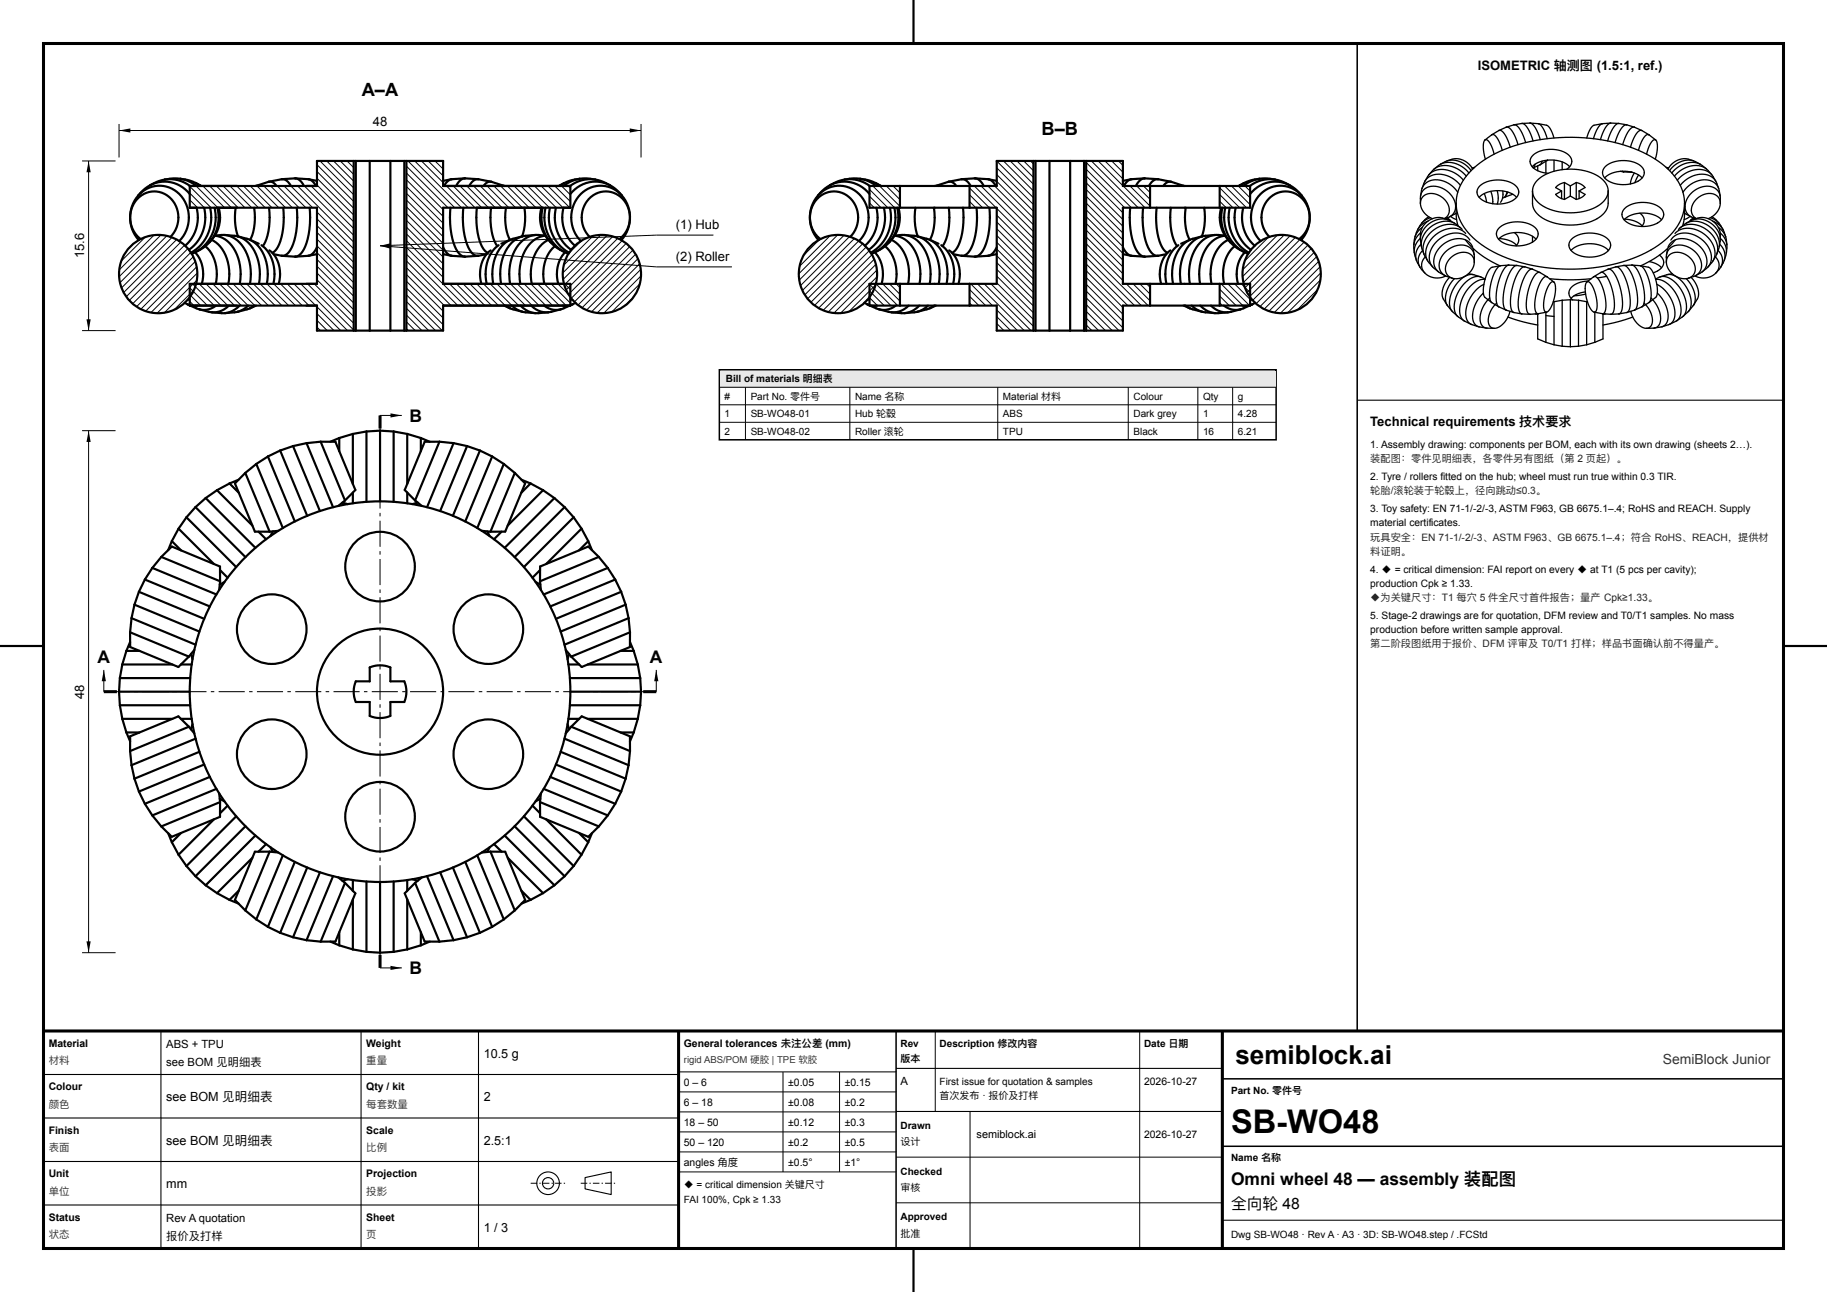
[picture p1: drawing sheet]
<svg xmlns="http://www.w3.org/2000/svg" width="420mm" height="297mm" viewBox="0 0 420 297" stroke-linecap="round" stroke-linejoin="round" font-family="sans-serif">
<defs><g id="words">
<text font-size="7.5" x="283" y="260.5">SB-WO48</text>
<text font-size="6" x="284" y="244.5">semiblock.ai</text>
<g font-size="4.2">
<text x="83.2" y="22">A–A</text>
<text x="239.4" y="31">B–B</text>
</g>
<g font-size="4">
<text x="94.1" y="97">B</text>
<text x="22.4" y="152.3">A</text>
<text x="149.4" y="152.3">A</text>
<text x="94.1" y="224">B</text>
<text x="283" y="272.5">Omni wheel 48 — assembly 装配图</text>
</g>
<text font-size="3.6" x="283" y="278">全向轮 48</text>
<text font-size="3.2" fill="#333" x="382.3" y="244.5">SemiBlock Junior</text>
<g font-size="3">
<text x="339.7" y="16">ISOMETRIC 轴测图 (1.5:1, ref.)</text>
<text x="85.7" y="29">48</text>
<text x="155.4" y="52.6">(1) Hub</text>
<text x="19.4" y="59.4" transform="rotate(-90 19.4 59.4)">15.6</text>
<text x="155.4" y="59.9">(2) Roller</text>
<text x="315" y="98">Technical requirements 技术要求</text>
<text x="19.4" y="160.7" transform="rotate(-90 19.4 160.7)">48</text>
</g>
<g font-size="2.9">
<text x="111.2" y="243.2">10.5 g</text>
<text x="38.2" y="253.2">see BOM 见明细表</text>
<text x="111.2" y="253.2">2</text>
<text x="38.2" y="263.2">see BOM 见明细表</text>
<text x="111.2" y="263.2">2.5:1</text>
<text x="38.2" y="273.2">mm</text>
<text x="111.2" y="283.2">1 / 3</text>
</g>
<g font-size="2.6">
<text x="38.2" y="241">ABS + TPU</text>
<text x="38.2" y="245">see BOM 见明细表</text>
<text x="207" y="249.4">A</text>
<text x="38.2" y="281">Rev A quotation</text>
<text x="38.2" y="285">报价及打样</text>
</g>
<text font-size="2.5" x="224.5" y="261.7">semiblock.ai</text>
<g font-size="2.4">
<text x="11.2" y="240.6">Material</text>
<text x="84.2" y="240.6">Weight</text>
<text x="157.2" y="240.6">General tolerances 未注公差 (mm)</text>
<text x="11.2" y="250.6">Colour</text>
<text x="84.2" y="250.6">Qty / kit</text>
<text x="157.2" y="249.7">0 – 6</text>
<text x="181.2" y="249.7">±0.05</text>
<text x="194.2" y="249.7">±0.15</text>
<text x="263" y="249.4">2026-10-27</text>
<text x="157.2" y="254.3">6 – 18</text>
<text x="181.2" y="254.3">±0.08</text>
<text x="194.2" y="254.3">±0.2</text>
<text x="11.2" y="260.6">Finish</text>
<text x="84.2" y="260.6">Scale</text>
<text x="157.2" y="258.9">18 – 50</text>
<text x="157.2" y="263.5">50 – 120</text>
<text x="181.2" y="258.9">±0.12</text>
<text x="181.2" y="263.5">±0.2</text>
<text x="194.2" y="258.9">±0.3</text>
<text x="194.2" y="263.5">±0.5</text>
<text x="263" y="261.7">2026-10-27</text>
<text x="157.2" y="268.1">angles 角度</text>
<text x="181.2" y="268.1">±0.5°</text>
<text x="194.2" y="268.1">±1°</text>
<text x="11.2" y="270.6">Unit</text>
<text x="84.2" y="270.6">Projection</text>
<text x="11.2" y="280.6">Status</text>
<text x="84.2" y="280.6">Sheet</text>
</g>
<g font-size="2.4" fill="#333">
<text x="11.2" y="244.6">材料</text>
<text x="84.2" y="244.6">重量</text>
<text x="11.2" y="254.6">颜色</text>
<text x="84.2" y="254.6">每套数量</text>
<text x="11.2" y="264.6">表面</text>
<text x="84.2" y="264.6">比例</text>
<text x="11.2" y="274.6">单位</text>
<text x="84.2" y="274.6">投影</text>
<text x="11.2" y="284.6">状态</text>
<text x="84.2" y="284.6">页</text>
</g>
<g font-size="2.3">
<text x="166.9" y="87.9">Bill of materials 明细表</text>
<text x="166.6" y="91.9">#</text>
<text x="166.6" y="95.9">1</text>
<text x="172.6" y="91.9">Part No. 零件号</text>
<text x="172.6" y="95.9">SB-WO48-01</text>
<text x="196.6" y="91.9">Name 名称</text>
<text x="196.6" y="95.9">Hub 轮毂</text>
<text x="230.6" y="91.9">Material 材料</text>
<text x="230.6" y="95.9">ABS</text>
<text x="260.6" y="91.9">Colour</text>
<text x="260.6" y="95.9">Dark grey</text>
<text x="276.6" y="91.9">Qty</text>
<text x="276.6" y="95.9">1</text>
<text x="284.6" y="91.9">g</text>
<text x="284.6" y="95.9">4.28</text>
<text x="166.6" y="100">2</text>
<text x="172.6" y="100">SB-WO48-02</text>
<text x="196.6" y="100">Roller 滚轮</text>
<text x="230.6" y="100">TPU</text>
<text x="260.6" y="100">Black</text>
<text x="276.6" y="100">16</text>
<text x="284.6" y="100">6.21</text>
<text x="315" y="103">1. Assembly drawing: components per BOM, each with its own drawing (sheets 2…).</text>
<text x="315" y="110.4">2. Tyre / rollers fitted on the hub; wheel must run true within 0.3 TIR.</text>
<text x="315" y="117.8">3. Toy safety: EN 71-1/-2/-3, ASTM F963, GB 6675.1–.4; RoHS and REACH. Supply</text>
<text x="315" y="121">material certificates.</text>
<text x="315" y="131.6">4. ◆ = critical dimension: FAI report on every ◆ at T1 (5 pcs per cavity);</text>
<text x="315" y="134.9">production Cpk ≥ 1.33.</text>
<text x="315" y="142.3">5. Stage-2 drawings are for quotation, DFM review and T0/T1 samples. No mass</text>
<text x="315" y="145.5">production before written sample approval.</text>
<text x="207" y="240.6">Rev</text>
<text x="207" y="244.2">版本</text>
<text x="216" y="240.6">Description 修改内容</text>
<text x="263" y="240.6">Date 日期</text>
<text x="216" y="249.4">First issue for quotation &amp; samples</text>
<text x="283" y="251.5">Part No. 零件号</text>
<text x="216" y="252.6">首次发布 · 报价及打样</text>
<text x="207" y="259.5">Drawn</text>
<text x="207" y="263.3">设计</text>
<text x="283" y="267">Name 名称</text>
<text x="157.2" y="273">◆ = critical dimension 关键尺寸</text>
<text x="207" y="270">Checked</text>
<text x="207" y="273.8">审核</text>
<text x="157.2" y="276.6">FAI 100%, Cpk ≥ 1.33</text>
<text x="207" y="280.5">Approved</text>
<text x="207" y="284.3">批准</text>
<text x="283" y="284.6">Dwg SB-WO48 · Rev A · A3 · 3D: SB-WO48.step / .FCStd</text>
</g>
<g font-size="2.3" fill="#222">
<text x="315" y="106.2">装配图：零件见明细表，各零件另有图纸（第 2 页起）。</text>
<text x="315" y="113.6">轮胎/滚轮装于轮毂上，径向跳动≤0.3。</text>
<text x="315" y="124.3">玩具安全：EN 71-1/-2/-3、ASTM F963、GB 6675.1–.4；符合 RoHS、REACH，提供材</text>
<text x="315" y="127.5">料证明。</text>
<text x="315" y="138.1">◆为关键尺寸：T1 每穴 5 件全尺寸首件报告；量产 Cpk≥1.33。</text>
<text x="315" y="148.8">第二阶段图纸用于报价、DFM 评审及 T0/T1 打样；样品书面确认前不得量产。</text>
</g>
<text font-size="2.2" fill="#333" x="157.2" y="244.4">rigid ABS/POM 硬胶 | TPE 软胶</text>
</g></defs>
<path d="M10 10h400v277h-400zM87.4 95.5v3M23.9 159h3M147.9 159h3M87.4 219.5v3M10 237h400M156 237v50M281 237v50" fill="none" stroke="#000" stroke-width=".7" stroke-linecap="butt"/>
<g fill="none" stroke="#000" stroke-width=".5">
<path d="M210 0v10M81.3 37v39M81.8 37v39M85 37v39M89.7 37v39M92.9 37v39M93.4 37v39M237.6 37v39M238.1 37v39M241.3 37v39M246 37v39M249.2 37v39"/>
<path d="M249.7 37v39M31.8 45a6.6 6.6 0 0 1 6.9-2 6.6 6.6 0 0 1 4.6 5.5 7.7 7.7 0 0 1-2.1 6.9M31.8 45a7.7 7.7 0 0 0 .1 10.2M34.5 42.6a7.2 7.2 0 0 1 9.1 2M34.5 42.6l-1.2 .8-1.5 1.6M37.9 41.3a7.7 7.7 0 0 1 5.8 1.4M37.9 41.3l-1.5 .4-1.9 .9M39.2 54.5a6.1 6.1 0 0 0 1.5-6.5 6.1 6.1 0 0 0-5.3-4 6.1 6.1 0 0 0-5.3 4.4 6.1 6.1 0 0 0 2.2 6.6M41.5 41.1l2.1 .4 1.4 .6M41.5 41.1a8 8 0 0 1 3.7 1.6M41.5 41.1l-1.5-.1-2.1 .3M43.6 42.7h29.3v-5.7h29v5.7h29.2v5.1h-29.2v17.5h29.2v4.9h-29.2v5.8h-29v-5.8h-29.3v-4.9h29.3v-17.5h-29.3z"/>
<path d="M44.8 58a7.6 7.6 0 0 1 1.6 7.3M45 42.1l1.1 .6M45 57.9l-.9 .4M45 42.1l1.3 .6M45.2 47.8a8.7 8.7 0 0 1-2.6 8.7M46.9 47.8a9.2 9.2 0 0 1-3.5 9.6M47.2 56.6a8.9 8.9 0 0 1 2.4 8.7M48.2 55.7l-1.6 1.4-1.6 .8M48.3 47.8a9.3 9.3 0 0 1-4.4 10.3M48.6 55.1a8.5 8.5 0 0 1 4.1 8.3l-.2 1.9M49.3 47.8a9.1 9.1 0 0 1-4.3 10.1M49.4 54.2a6.5 6.5 0 0 1 5.4 5.1l.2 .9a12.3 12.3 0 0 1 .1 5.1"/>
<path d="M50 47.8a8.8 8.8 0 0 1-1.8 7.9M50.3 47.8a7.9 7.9 0 0 1-2.1 7.9M51.7 54l2.9 .3M51.7 54a6.7 6.7 0 0 1 5.4 5.3l.2 .9a12.6 12.6 0 0 1 .2 5.1M51.7 54l-2.3 .1M54.2 47.8l-.2 3 .3 2 .4 1.6M54.6 54.3l2.9 .8M54.6 54.3a7.7 7.7 0 0 1 5 6.8 12.5 12.5 0 0 1-.1 4.2M57.5 55.1a8.5 8.5 0 0 1 4 8.3l-.2 1.9M57.5 55.1l2 .9M58.4 47.8a12.5 12.5 0 0 1-.9 7.3M58.8 42.7h.8"/>
<path d="M58.8 42.7h.1M60.1 56.4a8.7 8.7 0 0 1 2.8 8.9M61.8 41.8l.8 .1 1 .8M61.8 41.8l-3 .9M61.9 47.8a13.5 13.5 0 0 1-1.5 8.8M61.9 57.6a7.1 7.1 0 0 1 2.2 7.7M62.9 58.4l2 .4M64.9 41.2l1 .3 1 1.2M64.9 58.8l3 .2M64.9 41.2l-3.1 .6M65.1 47.8a15.3 15.3 0 0 1-1.6 9.5l-.9 .8M67.9 41l1 .4 1 1.3"/>
<path d="M67.9 41l-3 .2M67.9 41l3.1 .2M68.2 47.8a16.6 16.6 0 0 1-1.8 10.1l-.6 .6-.9 .3M71 41.2l1 .6 .7 .9M71 58.8l-3.1 .2M71 41.2l1.9 .4M71.2 47.8a16.9 16.9 0 0 1-1.7 10.1l-.6 .7-1 .4M72.9 56.8l-1 1.5-.9 .5M72.9 58.4l-1.9 .4M101.9 56.8l.9 1.5 .9 .5M101.9 58.4l1.8 .4M103.5 47.8a16.9 16.9 0 0 0 1.7 10.1l.7 .7 .9 .4"/>
<path d="M103.7 41.2l-.9 .6-.7 .9M103.7 58.8l3.1 .2M103.7 41.2l-1.8 .4M106.5 47.8a16.6 16.6 0 0 0 1.8 10.1l.6 .6 1 .3M106.8 41l-.9 .4-1.1 1.3M106.8 41l3.1 .2M106.8 41l-3.1 .2M109.6 47.8a15.3 15.3 0 0 0 1.6 9.5l.9 .8M109.9 41.2l-1 .3-1 1.2M109.9 41.2l3 .6M109.9 58.8l-3.1 .2M111.8 58.4l-1.9 .4"/>
<path d="M112.8 57.6a7.1 7.1 0 0 0-2.1 7.7M112.9 47.8a13.5 13.5 0 0 0 1.4 8.8M112.9 41.8l-.8 .1-.9 .8M112.9 41.8l3 .9M114.6 56.4a8.7 8.7 0 0 0-2.7 8.9M115.9 42.7h-.7M115.9 42.7h.1M116.3 47.8a12.5 12.5 0 0 0 .9 7.3M117.3 55.1a8.5 8.5 0 0 0-4.1 8.3l.2 1.9M117.3 55.1l-2.1 .9M120.1 54.3a7.7 7.7 0 0 0-5 6.8 12.4 12.4 0 0 0 .1 4.2M120.1 54.3l-2.8 .8"/>
<path d="M120.6 47.8l.1 3-.2 2-.5 1.6M123 54a6.7 6.7 0 0 0-5.4 5.3l-.2 .9a12.6 12.6 0 0 0-.1 5.1M123 54l2.3 .1M123 54l-2.9 .3M124.5 47.8a7.9 7.9 0 0 0 2.1 7.9M124.8 47.8a8.8 8.8 0 0 0 1.8 7.9M125.4 54.2a6.5 6.5 0 0 0-5.4 5.1l-.3 .9a12.4 12.4 0 0 0-.1 5.1M125.4 47.8a9.1 9.1 0 0 0 4.4 10.1M126.1 55.1a8.5 8.5 0 0 0-4.1 8.3l.2 1.9M126.4 47.8a9.3 9.3 0 0 0 4.4 10.3M126.6 55.7l1.5 1.4 1.7 .8M127.5 56.6a8.9 8.9 0 0 0-2.4 8.7"/>
<path d="M127.8 47.8a9.2 9.2 0 0 0 3.5 9.6M129.5 47.8a8.7 8.7 0 0 0 2.7 8.7M129.8 42.1l-1.1 .6M129.8 57.9l.9 .4M129.8 42.1l-1.3 .6M129.9 58a7.6 7.6 0 0 0-1.6 7.3M133.3 41.1a8 8 0 0 0-3.7 1.6M133.3 41.1l1.5-.1 2.1 .3M133.3 41.1l-2.2 .4-1.3 .6M135.6 54.5a6.1 6.1 0 0 1-1.6-6.5 6.1 6.1 0 0 1 5.3-4 6.1 6.1 0 0 1 5.3 4.4 6.1 6.1 0 0 1-2.2 6.6M136.9 41.3a7.7 7.7 0 0 0-5.8 1.4M136.9 41.3l1.4 .4 1.9 .9"/>
<path d="M140.2 42.6a7.2 7.2 0 0 0-9.1 2M140.2 42.6l1.2 .8 1.6 1.6M143 45a6.6 6.6 0 0 0-6.9-2 6.6 6.6 0 0 0-4.6 5.5 7.7 7.7 0 0 0 2 6.9M143 45a7.7 7.7 0 0 1-.2 10.2M188 45a6.6 6.6 0 0 1 6.9-2 6.6 6.6 0 0 1 4.6 5.5 7.7 7.7 0 0 1-2 6.9M188 45a7.7 7.7 0 0 0 .2 10.2M190.8 42.6a7.2 7.2 0 0 1 9.1 2M190.8 42.6l-1.2 .8-1.6 1.6M194.1 41.3a7.7 7.7 0 0 1 5.8 1.4M194.1 41.3l-1.4 .4-1.9 .9M195.4 54.5a6.1 6.1 0 0 0 1.6-6.5 6.1 6.1 0 0 0-5.3-4 6.1 6.1 0 0 0-5.3 4.4 6.1 6.1 0 0 0 2.2 6.6M197.7 41.1l2.2 .4 1.3 .6"/>
<path d="M197.7 41.1a8 8 0 0 1 3.7 1.6M197.7 41.1l-1.5-.1-2.1 .3M199.9 42.7h29.2v-5.7h29v5.7h29.3v5.1h-29.3v17.5h29.3v4.9h-29.3v5.8h-29v-5.8h-29.2v-4.9h29.2v-17.5h-29.2zM201.1 58a7.6 7.6 0 0 1 1.6 7.3M201.2 42.1l1.1 .6M201.2 57.9l-.9 .4M201.2 42.1l1.3 .6M201.5 47.8a8.7 8.7 0 0 1-2.7 8.7M203.2 47.8a9.2 9.2 0 0 1-3.5 9.6M203.5 56.6a8.9 8.9 0 0 1 2.4 8.7M204.4 55.7l-1.5 1.4-1.7 .8M204.6 47.8a9.3 9.3 0 0 1-4.4 10.3"/>
<path d="M204.9 55.1a8.5 8.5 0 0 1 4.1 8.3l-.2 1.9M205.6 47.8a9.1 9.1 0 0 1-4.4 10.1M205.6 54.2a6.5 6.5 0 0 1 5.4 5.1l.3 .9a12.3 12.3 0 0 1 .1 5.1M206.2 47.8a8.8 8.8 0 0 1-1.8 7.9M206.5 47.8a7.9 7.9 0 0 1-2.1 7.9M206.9 42.7v5.1M208 54l2.9 .3M208 54a6.7 6.7 0 0 1 5.4 5.3l.2 .9a12.6 12.6 0 0 1 .1 5.1M208 54l-2.3 .1M210.4 47.8l-.1 3 .2 2 .5 1.6M210.9 54.3l2.8 .8M210.9 54.3a7.7 7.7 0 0 1 5 6.8 12.4 12.4 0 0 1-.1 4.2"/>
<path d="M213.7 55.1a8.5 8.5 0 0 1 4.1 8.3l-.2 1.9M213.7 55.1l2.1 .9M214.7 47.8a12.5 12.5 0 0 1-.9 7.3M215.1 42.7h.7M215.1 42.7h.1M216.4 56.4a8.7 8.7 0 0 1 2.7 8.9M218.1 41.8l.8 .1 .9 .8M218.1 41.8l-3 .9M218.1 47.8a13.5 13.5 0 0 1-1.4 8.8M218.2 57.6a7.1 7.1 0 0 1 2.1 7.7M219.2 58.4l1.9 .4M221.1 41.2l1 .3 1 1.2"/>
<path d="M221.1 58.8l3.1 .2M221.1 41.2l-3 .6M221.4 47.8a15.3 15.3 0 0 1-1.6 9.5l-.9 .8M222.9 42.7v5.1M224.2 41l.9 .4 1.1 1.3M224.2 41l-3.1 .2M224.2 41l3.1 .2M224.5 47.8a16.6 16.6 0 0 1-1.8 10.1l-.6 .6-1 .3M227.3 41.2l.9 .6 .7 .9M227.3 58.8l-3.1 .2M227.3 41.2l1.8 .4M227.5 47.8a16.9 16.9 0 0 1-1.7 10.1l-.7 .7-.9 .4"/>
<path d="M229.1 56.8l-.9 1.5-.9 .5M229.1 58.4l-1.8 .4M258.1 56.8l1 1.5 .9 .5M258.1 58.4l1.9 .4M259.8 47.8a16.9 16.9 0 0 0 1.7 10.1l.6 .7 1 .4M260 41.2l-1 .6-.7 .9M260 58.8l3.1 .2M260 41.2l-1.9 .4M262.8 47.8a16.6 16.6 0 0 0 1.8 10.1l.6 .6 .9 .3M263.1 41l-1 .4-1 1.3M263.1 41l3 .2M263.1 41l-3.1 .2"/>
<path d="M264.4 42.7v5.1M265.9 47.8a15.3 15.3 0 0 0 1.6 9.5l.9 .8M266.1 41.2l-1 .3-1 1.2M266.1 58.8l-3 .2M266.1 41.2l3.1 .6M268.1 58.4l-2 .4M269.1 57.6a7.1 7.1 0 0 0-2.2 7.7M269.1 47.8a13.5 13.5 0 0 0 1.5 8.8M269.2 41.8l-.8 .1-1 .8M269.2 41.8l3 .9M270.9 56.4a8.7 8.7 0 0 0-2.8 8.9M272.2 42.7h-.8"/>
<path d="M272.2 42.7h.1M272.6 47.8a12.5 12.5 0 0 0 .9 7.3M273.5 55.1a8.5 8.5 0 0 0-4 8.3l.2 1.9M273.5 55.1l-2 .9M276.4 54.3a7.7 7.7 0 0 0-5 6.8 12.4 12.4 0 0 0 .1 4.2M276.4 54.3l-2.9 .8M276.8 47.8l.2 3-.3 2-.4 1.6M279.3 54a6.7 6.7 0 0 0-5.4 5.3l-.2 .9a12.6 12.6 0 0 0-.2 5.1M279.3 54l2.3 .1M279.3 54l-2.9 .3M280.4 42.7v5.1M280.7 47.8a7.9 7.9 0 0 0 2.1 7.9"/>
<path d="M281 47.8a8.8 8.8 0 0 0 1.8 7.9M281.6 54.2a6.5 6.5 0 0 0-5.4 5.1l-.2 .9a12.3 12.3 0 0 0-.1 5.1M281.7 47.8a9.1 9.1 0 0 0 4.3 10.1M282.4 55.1a8.5 8.5 0 0 0-4.1 8.3l.2 1.9M282.7 47.8a9.3 9.3 0 0 0 4.4 10.3M282.8 55.7l1.6 1.4 1.6 .8M283.8 56.6a8.9 8.9 0 0 0-2.4 8.7M284.1 47.8a9.2 9.2 0 0 0 3.5 9.6M285.8 47.8a8.7 8.7 0 0 0 2.6 8.7M286 42.1l-1.1 .6M286 57.9l.9 .4M286 42.1l-1.3 .6"/>
<path d="M286.2 58a7.5 7.5 0 0 0-1.6 7.3M289.5 41.1a8 8 0 0 0-3.7 1.6M289.5 41.1l1.5-.1 2.1 .3M289.5 41.1l-2.1 .4-1.4 .6M291.8 54.5a6.1 6.1 0 0 1-1.5-6.5 6.1 6.1 0 0 1 5.3-4 6.1 6.1 0 0 1 5.3 4.4 6.1 6.1 0 0 1-2.2 6.6M293.1 41.3a7.7 7.7 0 0 0-5.8 1.4M293.1 41.3l1.5 .4 1.9 .9M296.5 42.6a7.2 7.2 0 0 0-9.1 2M296.5 42.6l1.2 .8 1.5 1.6M299.2 45a6.6 6.6 0 0 0-6.9-2 6.6 6.6 0 0 0-4.6 5.5 7.7 7.7 0 0 0 2.1 6.9M299.2 45a7.7 7.7 0 0 1-.1 10.2M42.5 69.6l1.1 .6"/>
<path d="M43.6 68.8l-.5 .1M43.7 70.2l2.1 .9M44 70.2h1.3M45.8 71.1l2.9 .7M48.7 71.8l3 .2M49.7 70.2l-1.7 .9-1.1 .2-1.1-.2M52.6 70.2l-1.6 1.2-1.1 .3-1.2 .1M54.6 71.7l-2.9 .3M55.1 70.2l-1.7 1.3-1.7 .5M57.1 70.2l-1.4 1-1.1 .5M57.5 70.9l-2.9 .8M58.5 70.2l-1 .7"/>
<path d="M58.9 70.2l-1.4 .7M115.9 70.2l1.4 .7M116.2 70.2l1.1 .7M117.3 70.9l2.8 .8M117.7 70.2l1.3 1 1.1 .5M119.7 70.2l1.7 1.3 1.6 .5M120.1 71.7l2.9 .3M122.1 70.2l1.7 1.2 1.1 .3 1.1 .1M125.1 70.2l1.6 .9 1.1 .2 1.1-.2M126 71.8l-3 .2M128.9 71.1l-2.9 .7M129.4 70.2h1.3"/>
<path d="M131 70.2l-2.1 .9M131.1 68.8l.5 .1M132.3 69.6l-1.2 .6M198.7 69.6l1.2 .6M199.9 68.8l-.5 .1M200 70.2l2.1 .9M200.3 70.2h1.3M202.1 71.1l2.9 .7M205 71.8l3 .2M205.9 70.2l-1.6 .9-1.1 .2-1.1-.2M206.9 65.3v4.9M208.9 70.2l-1.7 1.2-1.1 .3-1.1 .1"/>
<path d="M210.9 71.7l-2.9 .3M211.3 70.2l-1.7 1.3-1.6 .5M213.3 70.2l-1.3 1-1.1 .5M213.7 70.9l-2.8 .8M214.8 70.2l-1.1 .7M215.1 70.2l-1.4 .7M222.9 65.3v4.9M264.4 65.3v4.9M272.1 70.2l1.4 .7M272.5 70.2l1 .7M273.5 70.9l2.9 .8M273.9 70.2l1.4 1 1.1 .5"/>
<path d="M275.9 70.2l1.7 1.3 1.7 .5M276.4 71.7l2.9 .3M278.4 70.2l1.6 1.2 1.1 .3 1.2 .1M280.4 65.3v4.9M281.3 70.2l1.7 .9 1.1 .2 1.1-.2M282.3 71.8l-3 .2M285.2 71.1l-2.9 .7M285.6 70.2h1.4M287.3 70.2l-2.1 .9M287.4 68.8l.5 .1M288.5 69.6l-1.1 .6M81.1 99.8v11.4"/>
<path d="M81.1 99.8l-3.1 .9M84.2 99.2v16.2M84.2 99.2l-3.1 .6M87.4 99v16.2M87.4 99l3.1 .2M87.4 99l-3.2 .2M90.5 99.2v16.2M90.5 99.2l3.1 .6M93.6 99.8v11.4M93.6 99.8l3.1 .9M42.9 118.9l11.4 11.5M42.9 118.9l-1.8 2.6"/>
<path d="M44.9 116.6l11.5 11.5M44.9 116.6l-2 2.3M47.3 114.5l11.4 11.4M47.3 114.5l-2.4 2.1M49.9 112.7l8.1 8.1M49.9 112.7l-2.6 1.8M52.8 111.1l2.1 2.2M52.8 111.1l-2.9 1.6M54.8 110.3l-2 .8M56.4 108.7l5.6 13.5M56.4 108.7l-2.4 2.4 4.1 9.9 .5 1.2h3.4M58.9 106.7l6.1 14.7"/>
<path d="M58.9 106.7l-2.5 2M61.6 104.9l6.2 15M61.6 104.9l-2.7 1.8M64.4 103.6l6.2 15M64.4 103.6l-2.8 1.3M67.4 102.5l6.2 15M67.4 102.5l-3 1.1M70.5 101.9l6.1 14.7M70.5 101.9l-3.1 .6M73.7 101.5l3.4 .1 .1 .1 4.5 10.9-2.4 2.4M73.7 101.5l5.6 13.5M73.7 101.5l-3.2 .4"/>
<path d="M78 100.7v3M78 100.7l-2.1 .9M78.7 115.5l1.2 .4M79.3 115l-1.5 1.3M81.1 113.2v2.5M93.6 113.2v2.5M95.4 115l1.6 1.3M96 115.5l-1.2 .4M96.7 100.7v3M96.7 100.7l2.1 .9M101 101.5l-5.6 13.5M101 101.5l-3.4 .1-1.3 3.1-3.3 7.9 2.4 2.4"/>
<path d="M101 101.5l3.3 .4M104.3 101.9l-6.1 14.7M104.3 101.9l3.1 .6M107.4 102.5l-6.2 15M107.4 102.5l2.9 1.1M110.3 103.6l-6.2 15M110.3 103.6l2.8 1.3M113.1 104.9l-6.1 15M113.1 104.9l2.7 1.8M115.8 106.7l-6.1 14.7M115.8 106.7l2.5 2M118.3 108.7l2.4 2.4-.8 2.1-3.8 9h-3.4"/>
<path d="M118.3 108.7l-5.6 13.5M119.9 110.3l2.1 .8M122 111.1l-2.2 2.2M122 111.1l2.8 1.6M124.8 112.7l-8.1 8.1M124.8 112.7l2.7 1.8M127.5 114.5l-11.5 11.4M127.5 114.5l2.3 2.1M129.8 116.6l-11.5 11.5M129.8 116.6l2.1 2.3M131.9 118.9l-11.5 11.5M131.9 118.9l1.8 2.6"/>
<path d="M30.9 139l15 6.2M30.9 139l-.7 3.1M31.9 136l15 6.3M31.9 136l-1 3M33.3 133.2l14.9 6.2M33.3 133.2l-1.4 2.8M35 130.6l14.8 6.1M35 130.6l-1.7 2.6M37.1 128l2.4-2.4 10.5 4.4 .6 .2v3.4M37.1 128l13.5 5.6M37.1 128l-2.1 2.6M39.5 124.4l2.1 2.1"/>
<path d="M39.5 124.4l-.8 2.1M41.1 121.5l8.1 8.2M41.1 121.5l-1.6 2.9M50.6 131.1l1.7 1.7M50.6 133.6l-.2 2M51.6 133.8l-1.1 .6M59.4 122.2l1.8 1.8M62.7 122.1l-.5 1.1M64 122l-2 .2M110.7 122l2 .2M112 122.1l.6 1.1M115.3 122.2l-1.7 1.8"/>
<path d="M123.1 133.8l1.1 .6M124.1 133.6l.2 2M124.2 131.1l-1.8 1.7M133.7 121.5l-8.1 8.2M133.7 121.5l1.5 2.9M135.2 124.4l-2.1 2.1M135.2 124.4l.9 2.1M137.7 128l-13.6 5.6M137.7 128l-2.5-2.4-10.5 4.4-.5 .2-.1 3.4M137.7 128l2 2.6M139.7 130.6l-14.7 6.1M139.7 130.6l1.7 2.6"/>
<path d="M141.4 133.2l-14.9 6.2M141.4 133.2l1.4 2.8M142.8 136l-15 6.3M142.8 136l1 3M143.8 139l-14.9 6.2M143.8 139l.7 3.1M0 148.5h10M27.4 159h16.2M27.4 159l.2 3.1M27.6 155.9h16.1M27.6 155.9l-.2 3.1M28.1 152.7h11.5"/>
<path d="M28.1 152.7l-.5 3.2M29.1 149.6h3M29.1 149.6l-1 3.1M29.9 145.3l13.5 5.6M29.9 145.3v3.4l.2 .1 10.9 4.5 2.4-2.4M29.9 147.6l-.8 2M30.2 142.1l14.8 6.1M30.2 142.1l-.3 3.2M41.6 152.7h2.5M43.9 150.4l.4 1.1M44.7 149.4l-1.3 1.5M85 153.4a6.1 6.1 0 0 1 4.7 0v3.2h3.2a6.1 6.1 0 0 1 0 4.8h-3.2v3.2a6.1 6.1 0 0 1-4.7 0v-3.2h-3.2a6.1 6.1 0 0 1 0-4.8h3.2z"/>
<path d="M130 149.4l1.3 1.5M130.7 152.7h2.4M130.8 150.4l-.3 1.1M131 155.9h16.2M131.1 159h16.3M135.1 152.7h11.5M142.7 149.6h3M144.5 142.1l-14.7 6.1M144.5 142.1l.3 3.2M144.8 147.6l.9 2M144.8 145.3v3.4l-.5 .3-10.6 4.3-2.4-2.4M144.8 145.3l-13.5 5.6"/>
<path d="M145.7 149.6l.9 3.1M146.6 152.7l.6 3.2M147.2 155.9l.2 3.1M147.4 159l-.2 3.1M410 148.5h10M27.6 162.1h16.1M27.6 162.1l.5 3.2M28.1 165.3h11.5M28.1 165.3l1 3.1M29.1 168.4h3M29.1 168.4l.8 2M29.9 172.7l.3 3.2"/>
<path d="M30.2 175.9l.7 3.1M30.9 179l1 3M41.6 165.3h2.5M43.4 167.1l-2.4-2.4-6.8 2.8-4.3 1.8v3.4M43.4 167.1l-13.5 5.6M43.4 167.1l1.3 1.5M44.3 166.5l-.4 1.1M45 169.8l-14.8 6.1M45.9 172.8l-15 6.2M46.9 175.7l-15 6.3M48.2 178.6l-14.9 6.2M126.5 178.6l14.9 6.2"/>
<path d="M127.8 175.7l15 6.3M128.9 172.8l14.9 6.2M129.8 169.8l14.7 6.1M130.5 166.5l.3 1.1M130.7 165.3h2.4M131 162.1h16.2M131.3 167.1l13.5 5.6M131.3 167.1l2.4-2.4 6.8 2.8 4.3 1.8v3.4M131.3 167.1l-1.3 1.5M135.1 165.3h11.5M142.7 168.4h3M143.8 179l-1 3"/>
<path d="M144.5 175.9l-.7 3.1M144.8 172.7l-.3 3.2M145.7 168.4l-.9 2M146.6 165.3l-.9 3.1M147.2 162.1l-.6 3.2M31.9 182l1.4 2.8M33.3 184.8l1.7 2.6M35 187.4l2.1 2.6M38.7 191.5l.8 2.1M39.5 193.6l1.6 2.9M41.1 196.5l1.8 2.6M41.6 191.5l-2.1 2.1"/>
<path d="M42.9 199.1l2 2.3M49.2 188.3l-8.1 8.2M49.8 181.3l-14.8 6.1M50.4 182.4l.2 2M50.5 183.6l1.1 .6M50.6 184.4l-13.5 5.6M50.6 184.4v3.4l-.6 .2-10.5 4.4-2.4-2.4M52.3 185.2l-1.7 1.7M54.3 187.6l-11.4 11.5M56.4 189.9l-11.5 11.5M58 197.2l-8.1 8.1M58.7 192.1l-11.4 11.4"/>
<path d="M61.2 194l-1.8 1.8M62 195.8h-3.4l-.5 1.2-4.1 9.9 2.4 2.4M62 195.8l-5.6 13.5M62 195.8l2 .2M62.2 194.8l.5 1.1M65 196.6l-6.1 14.7M67.8 198.1l-6.2 15M70.6 199.4l-6.2 15M104.1 199.4l6.2 15M107 198.1l6.1 15M109.7 196.6l6.1 14.7M112.6 194.8l-.6 1.1"/>
<path d="M112.7 195.8l5.6 13.5M112.7 195.8h3.4l3.8 9 .8 2.1-2.4 2.4M112.7 195.8l-2 .2M113.6 194l1.7 1.8M116 192.1l11.5 11.4M116.7 197.2l8.1 8.1M118.3 189.9l11.5 11.5M120.4 187.6l11.5 11.5M122.4 185.2l1.8 1.7M124.1 184.4l.1 3.4 9.8 4.1 1.2 .5 2.5-2.4M124.1 184.4l13.6 5.6M124.2 183.6l-1.1 .6"/>
<path d="M124.3 182.4l-.2 2M125 181.3l14.7 6.1M125.6 188.3l8.1 8.2M131.9 199.1l-2.1 2.3M133.1 191.5l2.1 2.1M133.7 196.5l-1.8 2.6M135.2 193.6l-1.5 2.9M136.1 191.5l-.9 2.1M139.7 187.4l-2 2.6M141.4 184.8l-1.7 2.6M142.8 182l-1.4 2.8M44.9 201.4l2.4 2.1"/>
<path d="M47.3 203.5l2.6 1.8M49.9 205.3l2.9 1.6M52.8 206.9l2 .8M54.9 204.7l-2.1 2.2M56.4 209.3l2.5 2M58.9 211.3l2.7 1.8M61.6 213.1l2.8 1.3M64.4 214.4l3 1.1M67.4 215.5l3.1 .6M70.5 216.1l3.2 .4M73.6 200.5l-6.2 15M75.9 216.4l2.1 .9"/>
<path d="M76.6 201.4l-6.1 14.7M77.8 201.7l1.5 1.3M78 214.3v3M78 217.3l3.1 .9M79.3 203l-5.6 13.5M79.3 203l2.4 2.4-4.5 10.9-.1 .1-3.4 .1M79.9 202.1l-1.2 .4M81.1 202.3v2.5M81.1 206.8v11.4M81.1 218.2l3.1 .6M84.2 202.6v16.2M84.2 218.8l3.2 .2"/>
<path d="M87.4 202.7v16.3M90.5 202.6v16.2M90.5 218.8l-3.1 .2M93.6 202.3v2.5M93.6 206.8v11.4M93.6 218.2l-3.1 .6M94.8 202.1l1.2 .4M95.4 203l-2.4 2.4 3.3 7.9 1.3 3.1 3.4 .1M95.4 203l5.6 13.5M96.7 214.3v3M96.7 217.3l-3.1 .9M97 201.7l-1.6 1.3"/>
<path d="M98.2 201.4l6.1 14.7M98.8 216.4l-2.1 .9M101.2 200.5l6.2 15M104.3 216.1l-3.3 .4M107.4 215.5l-3.1 .6M110.3 214.4l-2.9 1.1M113.1 213.1l-2.8 1.3M115.8 211.3l-2.7 1.8M118.3 209.3l-2.5 2M119.8 204.7l2.2 2.2M122 206.9l-2.1 .8M124.8 205.3l-2.8 1.6"/>
<path d="M127.5 203.5l-2.7 1.8M129.8 201.4l-2.3 2.1M210 287v10"/>
<circle cx="36.4" cy="63" r="9"/>
<circle cx="138.4" cy="63" r="9"/>
<circle cx="192.6" cy="63" r="9"/>
<circle cx="294.6" cy="63" r="9"/>
<circle cx="87.4" cy="130.3" r="8"/>
<circle cx="62.5" cy="144.6" r="8"/>
<circle cx="87.4" cy="159" r="43.8"/>
<circle cx="87.4" cy="159" r="14.5"/>
<circle cx="112.3" cy="144.6" r="8"/>
<circle cx="62.5" cy="173.4" r="8"/>
<circle cx="112.3" cy="173.4" r="8"/>
<circle cx="87.4" cy="187.8" r="8"/>
</g>
<g fill="none" stroke="#000" stroke-width=".25">
<path d="M312 92h98M37 237v50M83 237v50M110 237v50M10 247h146M10 257h146M206 245.6h75M206 255.5h75M10 267h146M10 277h146M134.5 270.7l6-1.3v5.2l-6-1.3zM281 280.5h129"/>
<circle cx="126" cy="272" r="2.6"/>
<circle cx="126" cy="272" r="1.3"/>
</g>
<path d="M122 272h8M133.5 272h8" fill="none" stroke="#000" stroke-width=".23" stroke-dasharray="1.5 .5 .3 .5" stroke-linecap="butt"/>
<g fill="none" stroke="#000" stroke-width=".23">
<path d="M18.9 37h7.7M20.4 37v39M27.4 28.5v7.7M27.4 30h120M72.9 37.9l8.4 8.4M72.9 39.4l8.4 8.5M73.6 37l7.7 7.8M75.1 37l6.2 6.2M76.7 37l4.6 4.6M78.2 37l3.1 3.1M79.8 37l1.5 1.5M93.4 38.2l9.6 9.6"/>
<path d="M93.4 39.8l8.5 8.4M93.8 37l10.7 10.8M95.3 37l10.8 10.8M96.9 37l5 5M98.4 37l3.5 3.4M100 37l1.9 1.9M101.6 37l.3 .3M147.4 28.5v7.7M229.1 37l8.5 8.5M229.1 38.6l8.5 8.4M230.7 37l6.9 6.9M232.2 37l5.4 5.3"/>
<path d="M233.8 37l3.8 3.8M235.3 37l2.3 2.2M236.9 37l.7 .7M249.7 37.4l10.4 10.4M249.7 38.9l8.8 8.9M250.9 37l10.7 10.8M252.5 37l5.6 5.7M254 37l4.1 4.1M255.6 37l2.5 2.6M257.1 37l1 1M33.4 54.5l-5.5 5.5M35.4 54.1l-8 7.9"/>
<path d="M37 54l-9.6 9.6M38.3 54.2l-10.7 10.8M39.5 54.6l-11.6 11.6M40.6 55.1l-12.2 12.1M41.6 55.7l-12.6 12.5M42.4 56.4l-12.7 12.7M43.2 57.1l-12.7 12.7M43.6 42.8l4.9 5M43.6 44.4l3.4 3.4M43.6 46l1.8 1.8M43.6 47.5l.3 .3M43.9 58l-12.5 12.5"/>
<path d="M44.4 59l-12 12.1M45.1 42.7l5 5.1M46.6 42.7l5 5.1M48.2 42.7l5 5.1M49.7 42.7l5 5.1M51.3 42.7l5 5.1M52.9 42.7l5 5.1M54.4 42.7l5 5.1M56 42.7l5 5.1M57.5 42.7l5 5.1M59.1 42.7l5 5.1M60.6 42.7l5 5.1"/>
<path d="M62.2 42.7l5 5.1M63.7 42.7l5.1 5.1M65.3 42.7l5 5.1M66.9 42.7l5 5.1M68.4 42.7l12.9 12.9M70 42.7l11.3 11.4M71.5 42.7l9.8 9.8M72.9 41l8.4 8.4M72.9 42.5l8.4 8.5M72.9 48.7l8.4 8.5M72.9 50.3l8.4 8.4M72.9 51.9l8.4 8.4"/>
<path d="M72.9 53.4l8.4 8.5M72.9 55l8.4 8.4M72.9 56.5l8.4 8.5M72.9 58.1l8.4 8.4M72.9 59.6l8.4 8.5M93.4 50.6l8.5 8.5M93.4 52.2l8.5 8.4M93.4 41.3l8.5 8.4M93.4 42.9l8.5 8.4M93.4 44.4l8.5 8.5M93.4 46l8.5 8.4M93.4 47.5l8.5 8.5"/>
<path d="M93.4 49.1l8.5 8.4M93.4 53.8l8.5 8.4M93.4 55.3l8.5 8.4M93.4 56.9l13.4 13.3M93.4 58.4l11.9 11.8M93.4 60l10.3 10.2M102.6 42.7l5 5.1M104.2 42.7l5 5.1M105.8 42.7l5 5.1M107.3 42.7l5 5.1M108.9 42.7l5 5.1M110.4 42.7l5 5.1"/>
<path d="M112 42.7l5 5.1M113.5 42.7l5 5.1M115.1 42.7l5 5.1M116.6 42.7l5 5.1M118.2 42.7l5 5.1M119.8 42.7l4.9 5.1M121.3 42.7l5 5.1M122.9 42.7l5 5.1M124.4 42.7l5 5.1M126 42.7l5 5.1M127.5 42.7l3.6 3.6M129.1 42.7l2 2.1"/>
<path d="M130.6 42.7l.5 .5M133.7 55.3l-3 3M136.3 54.2l-6.7 6.8M138.1 54l-8.7 8.7M139.6 54.1l-10.1 10.1M140.9 54.4l-11.2 11.1M142 54.8l-11.8 11.8M143 55.3l-12.3 12.4M143.9 55.9l-12.6 12.7M144.8 56.7l-12.7 12.7M145.5 57.5l-12.6 12.6M146.1 58.4l-12.3 12.3"/>
<path d="M146.6 59.5l-11.8 11.8M150.9 54h13.1M188.4 55.1l-3.7 3.6M190.8 54.2l-7 7M192.6 54l-9 8.9M194 54.1l-10.2 10.3M195.3 54.4l-11.3 11.2M196.4 54.8l-11.9 12M197.4 55.4l-12.4 12.4M198.3 56l-12.6 12.7M199.1 56.8l-12.7 12.7M199.8 57.6l-12.5 12.6"/>
<path d="M199.9 43.5l4.2 4.3M199.9 45.1l2.6 2.7M199.9 46.6l1.1 1.2M200.4 58.6l-12.2 12.2M200.7 42.7l5 5.1M201 59.6l-11.8 11.7M202.2 42.7l4.7 4.7M203.8 42.7l3.1 3.2M205.3 42.7l1.6 1.6M222.9 43.2l4.5 4.6M222.9 44.8l3 3M222.9 46.3l1.4 1.5"/>
<path d="M224 42.7l5 5.1M225.5 42.7l12.1 12.1M227.1 42.7l10.5 10.5M228.6 42.7l9 9M229.1 54.1l8.5 8.5M229.1 40.1l8.5 8.5M229.1 41.7l8.5 8.4M229.1 47.9l8.5 8.4M229.1 49.5l8.5 8.4M229.1 51l8.5 8.5M229.1 52.6l8.5 8.4M229.1 55.7l8.5 8.4"/>
<path d="M229.1 57.2l8.5 8.5M229.1 58.8l8.5 8.4M249.7 40.5l8.4 8.4M249.7 42l8.4 8.5M249.7 43.6l8.4 8.4M249.7 45.1l8.4 8.5M249.7 46.7l8.4 8.4M249.7 48.2l8.4 8.5M249.7 49.8l8.4 8.4M249.7 51.3l8.4 8.5M249.7 52.9l8.4 8.5M249.7 54.5l8.4 8.4"/>
<path d="M249.7 56l8.4 8.5M249.7 57.6l12.7 12.6M249.7 59.1l11.1 11.1M258.2 42.7l5 5.1M259.8 42.7l4.6 4.7M261.3 42.7l3.1 3.1M262.9 42.7l1.5 1.6M280.4 43.2l4.6 4.6M280.4 44.7l3 3.1M280.4 46.3l1.5 1.5M281.5 42.7l5 5.1M283.1 42.7l4.3 4.3"/>
<path d="M284.7 42.7l2.7 2.8M286.2 42.7l1.2 1.2M291.6 54.5l-5.4 5.5M293.6 54.1l-7.9 7.9M295.2 54l-9.5 9.6M296.6 54.2l-10.7 10.7M297.8 54.6l-11.6 11.6M298.8 55l-12.1 12.2M299.8 55.6l-12.5 12.6M300.7 56.3l-12.7 12.7M301.5 57.1l-12.7 12.7M302.1 58l-12.5 12.5"/>
<path d="M302.7 59l-12.1 12.1M18.9 76h7.7M43.6 66.2l4.1 4M43.6 67.7l2.5 2.5M43.6 69.3l1 .9M44.3 65.3l4.9 4.9M44.6 66.6l-4.6 4.6M44.9 60.1l-11.4 11.4M45.2 61.4l-10.5 10.4M45.3 64.4l-7.5 7.5M45.4 62.8l-9.3 9.2M45.8 65.3l5 4.9"/>
<path d="M47.4 65.3l5 4.9M48.9 65.3l5 4.9M50.5 65.3l5 4.9M52 65.3l5 4.9M53.6 65.3l5 4.9M55.1 65.3l5 4.9M56.7 65.3l5 4.9M58.2 65.3l5.1 4.9M59.8 65.3l5 4.9M61.4 65.3l5 4.9M62.9 65.3l5 4.9M64.5 65.3l5 4.9"/>
<path d="M66 65.3l5 4.9M67.6 65.3l5 4.9M69.1 65.3l10.8 10.7M70.7 65.3l10.6 10.6M72.3 65.3l9 9M72.9 61.2l8.4 8.4M72.9 62.8l8.4 8.4M72.9 64.3l8.4 8.4M72.9 70.5l5.4 5.5M72.9 72.1l3.9 3.9M72.9 73.6l2.3 2.4M72.9 75.2l.8 .8"/>
<path d="M93.4 61.5l8.7 8.7M93.4 63.1l8.5 8.4M93.4 64.7l8.5 8.4M93.4 66.2l8.5 8.4M93.4 67.8l8.3 8.2M93.4 69.3l6.7 6.7M93.4 70.9l5.2 5.1M93.4 72.4l3.6 3.6M93.4 74l2 2M93.4 75.5l.5 .5M103.4 65.3l5 4.9M104.9 65.3l5 4.9"/>
<path d="M106.5 65.3l5 4.9M108 65.3l5 4.9M109.6 65.3l5 4.9M111.1 65.3l5 4.9M112.7 65.3l5 4.9M114.3 65.3l4.9 4.9M115.8 65.3l5 4.9M117.4 65.3l5 4.9M118.9 65.3l5 4.9M120.5 65.3l5 4.9M122 65.3l5 4.9M123.6 65.3l5 4.9"/>
<path d="M125.1 65.3l5 4.9M126.7 65.3l4.4 4.4M128.2 65.3l2.9 2.8M129.8 65.3l1.3 1.3M145.7 68.2l-2.1 2.1M147.1 60.6l-11.1 11.1M147.1 65.3l-6.5 6.4M147.3 61.9l-10 10M147.3 63.4l-8.5 8.6M150.9 61.4h17.4M199.1 69.2l-.3 .4M199.9 65.3l4.9 4.9"/>
<path d="M199.9 66.9l3.4 3.3M199.9 68.4l1.8 1.8M199.9 70l.3 .2M201.3 65.5l-6.1 6.1M201.4 60.8l-11 10.9M201.4 65.3l5 4.9M201.6 62.1l-9.9 9.9M201.6 63.6l-8.3 8.4M202.9 65.3l4 3.9M204.5 65.3l2.4 2.4M206 65.3l.9 .8M222.9 66.5l3.7 3.7"/>
<path d="M222.9 68.1l2.1 2.1M222.9 69.7l.6 .5M223.1 65.3l5 4.9M224.7 65.3l10.8 10.7M226.3 65.3l10.7 10.7M227.8 65.3l9.8 9.7M229.1 60.3l8.5 8.5M229.1 61.9l8.5 8.4M229.1 63.5l8.5 8.4M229.1 65l8.5 8.4M229.1 71.2l4.8 4.8M229.1 72.8l3.2 3.2"/>
<path d="M229.1 74.4l1.7 1.6M229.1 75.9l.1 .1M249.7 60.7l9.6 9.5M249.7 62.2l8.4 8.5M249.7 63.8l8.4 8.4M249.7 65.3l8.4 8.5M249.7 66.9l8.4 8.4M249.7 68.5l7.5 7.5M249.7 70l6 6M249.7 71.6l4.4 4.4M249.7 73.1l2.9 2.9M249.7 74.7l1.3 1.3"/>
<path d="M258.9 65.3l5 4.9M260.5 65.3l3.9 3.9M262 65.3l2.4 2.3M263.6 65.3l.8 .7M280.4 66.5l3.8 3.7M280.4 68l2.2 2.2M280.4 69.6l.6 .6M280.7 65.3l5 4.9M282.3 65.3l5 4.9M283.8 65.3l3.6 3.5M285.4 65.3l2 2M286.9 65.3l.5 .4"/>
<path d="M302.9 66.6l-4.7 4.7M303.1 60.1l-11.4 11.4M303.5 61.3l-10.5 10.5M303.5 64.4l-7.5 7.5M303.6 62.7l-9.2 9.3M18.9 99h7.7M20.4 99v120M87.4 95.5h5M23.9 154v5M150.9 154v5M18.9 219h7.7M87.4 222.5h5"/>
<path d="M215 237v18.5M262 237v50M156 246.4h50M156 251h50M156 255.6h50M180 246.4v23M193 246.4v23M223 255.5v31.5M156 260.2h50M156 264.8h50M156 269.4h50M206 266h75"/>
<path d="M206 276.5h75"/>
</g>
<path d="M312 10v227M165.4 85h128v16.1h-128zM206 237v50M281 248h129M281 263.5h129" fill="none" stroke="#000" stroke-width=".35"/>
<path d="M20.4 37l.4 2.6h-.9zM27.4 30l2.6-.5v1zM144.8 29.5l2.6 .5-2.6 .5zM87.4 56.5l2.3-.6 .1 1zM87.4 56.5l2.4-.3-.1 1zM19.9 73.4h.9l-.4 2.6zM20.4 99l.4 2.6h-.9zM89.8 95l2.6 .5-2.6 .5zM23.9 154l.4 2.6h-.9zM150.9 154l.4 2.6h-.9zM19.9 216.4h.9l-.4 2.6zM89.8 222l2.6 .5-2.6 .5z" fill="#000"/>
<path d="M87.4 56.5l63.5-2.5zM87.4 56.5l63.5 4.9z" fill="#000" stroke="#000" stroke-width=".23"/>
<path d="M23.9 159h127M87.4 222.5v-127" fill="none" stroke="#000" stroke-width=".23" stroke-dasharray="6 1 .8 1" stroke-linecap="butt"/>
<g fill="none" stroke="#000" stroke-width=".3">
<path d="M329.7 38.8a5.6 5.6 0 0 1 7.4 1.7M329.7 38.8l-1.2 1.3M331.1 37.8a5.5 5.5 0 0 1 6.6 2M331.1 37.8l-1.4 1M332.7 37l1.1-.4a4.3 4.3 0 0 1 4.8 2.3M332.7 37a5.2 5.2 0 0 1 5.5 2.2M332.7 37l-1.6 .8M339 38.5l-.6 .1h.5M341.4 32.2l.2-.1a3.4 3.4 0 0 1 1.7 2.7l.2 .6M341.4 32.2a3.5 3.5 0 0 0-.3 2.9l.4 1.5M342.9 31l.4-.1a4.1 4.1 0 0 1 1.8 2.9l.2 .8M342.9 31l-1.5 1.2"/>
<path d="M344.6 30h.2a3.1 3.1 0 0 1 1.9 2.3l.5 1.5M344.6 30l-1.7 1M346.3 29.2h.2a3.4 3.4 0 0 1 1.9 2.5l.6 1.5M346.3 29.2l-1.7 .8M348.1 28.7a2.36 2.36 0 0 1 1.8 1.9l.8 2.2M348.1 28.7l-1.8 .5M349.9 28.4a2.4 2.4 0 0 1 1.7 1.8l.8 2.2M349.9 28.4l-1.8 .3M351.8 28.3a3.1 3.1 0 0 1 1.8 2.3l.5 1.5M351.8 28.3l1.9 .1M351.8 28.3l-1.9 .1M352.2 38.3a6.8 6.8 0 0 1 8.6 0"/>
<path d="M352.9 37.7l-.4 .9 1.5-.7M353.5 38.1v1.1M353.7 28.4l1.8 .4a4 4 0 0 1 1.7 2.9M353.7 28.4a2.8 2.8 0 0 1 1.5 2.1l.5 1.4M354.5 37l-.5 .9M355.4 37.1v2.7M355.7 36.9l-1.7 1M355.8 36.8l-.1 .1M357.2 36.8v2.6M359.1 37.2v1.8M360.2 38.9a2.05 2.05 0 0 0 1.1-2 2.05 2.05 0 0 0-1.5-1.8 6.9 6.9 0 0 0-7.6 .9 2 2 0 0 0 1 3.1l1.4 .5 1.3 .2M368.3 28.4a2.8 2.8 0 0 0-1.5 2.1l-.5 1.4"/>
<path d="M368.3 28.4l-1.8 .4a4 4 0 0 0-1.7 2.9M369.1 38.3a6.9 6.9 0 0 1 8.3 .1 2.03 2.03 0 0 1-1 3.3 7 7 0 0 1-7.4-.7 1.81 1.81 0 0 1 .1-2.7zM370.2 28.3a3.1 3.1 0 0 0-1.8 2.3l-.5 1.5M370.2 28.3l1.9 .1M370.2 28.3l-1.9 .1M372.1 28.4a2.4 2.4 0 0 0-1.7 1.8l-.8 2.2M372.1 28.4l1.8 .3M372.5 39.4l.7 .1M372.9 39.4l.3 .1M373.2 39.5l1.9 .1M373.9 28.7a2.36 2.36 0 0 0-1.8 1.9l-.8 2.2M373.9 28.7l1.8 .5"/>
<path d="M374.9 39.5l.2 .1M375.2 39.6h-.1M375.2 39.6h.1M375.7 29.2h-.2a3.4 3.4 0 0 0-1.9 2.5l-.6 1.5M375.7 29.2l1.7 .8M375.7 39.8l-.6 1.2-.3 1.3M377.4 30h-.2a3.1 3.1 0 0 0-1.9 2.3l-.5 1.5M377.4 30l1.7 1M379.1 31l-.4-.1a4.1 4.1 0 0 0-1.8 2.9l-.2 .8M379.1 31l1.5 1.2M380.6 32.2l-.2-.1a3.4 3.4 0 0 0-1.7 2.7l-.2 .6M380.6 32.2a3.5 3.5 0 0 1 .3 2.9l-.4 1.5"/>
<path d="M383 38.5l.6 .1h-.5M389.3 37a5.2 5.2 0 0 0-5.5 2.2M389.3 37l1.6 .8M389.3 37l-1.1-.4a4.3 4.3 0 0 0-4.8 2.3M390.9 37.8a5.5 5.5 0 0 0-6.6 2M390.9 37.8l1.4 1M392.3 38.8a5.6 5.6 0 0 0-7.4 1.7M392.3 38.8l1.2 1.3M325 56.3l.1 1.8M325.1 58.1l.5 1.7M325.3 54.5l-.3 1.8M325.6 59.8l.8 1.6"/>
<path d="M325.9 52.8l-.6 1.7M326.5 55l.3 1.7M326.5 54.8a3.8 3.8 0 0 0-1.4 3.3M326.5 46.7a2.46 2.46 0 0 1 3.7-2 3.7 3.7 0 0 1 2.7 4.7l-.9 .9M326.5 46.7a4.1 4.1 0 0 0 2.8 3.6M326.5 53.6a4.1 4.1 0 0 0-1.5 2.7M326.6 45a3 3 0 0 1 4-2.1 4.8 4.8 0 0 1 3.9 5.4l-.5 .9-.7 .6M326.6 45l-.1 1.7M326.7 56.1a3.5 3.5 0 0 0-1.1 3.7M326.8 56.7l.5 1.7M326.9 51.3l-1 1.5M326.9 43.3a3.6 3.6 0 0 1 5-1.7 6.4 6.4 0 0 1 3.2 2.6"/>
<path d="M326.9 43.3l-.3 1.7M327 52.3l-1 .9-.7 1.3M327 57.6a3.1 3.1 0 0 0-.6 3.8M327.3 58.4l.9 1.5M327.6 41.7a4.3 4.3 0 0 1 5.6-1.1l1.4 .9 1.1 1.1M327.6 41.7l-.7 1.6M327.7 59.1a2.53 2.53 0 0 0-.2 3.6M328.2 59.9l1.1 1.4M328.3 50.8l-1.3 .7-1.1 1.3M328.5 49.8l-1.6 1.5M328.5 40.1a5 5 0 0 1 6.7 .2l1.2 1.1M328.5 40.1l-.9 1.6"/>
<path d="M328.8 50.1l-1.2 .5-.7 .7M332.2 50.1l1.2 .7M332.7 50.1l.9 .8M332.8 50.5a4.3 4.3 0 0 0-5.8 1.7l-.4 1.1-.1 1.7M332.8 50.5l1.5 .8M332.8 50.5a5.2 5.2 0 0 0-6.3 4.5M333.3 49.8l-1.2 .5M333.5 49.7l1.3 .8M334.3 51.3l1.4 1M334.3 51.3a5.6 5.6 0 0 0-7.5 5.4M334.8 46.7v3.1l.4 2.1M334.8 46.7a12.1 12.1 0 0 0 5.9 9.6 37.9 37.9 0 0 0 24.2 5.4 32.3 32.3 0 0 0 17.8-6.5 11.3 11.3 0 0 0 4.5-8.5"/>
<path d="M334.8 46.7a11.7 11.7 0 0 1 5.4-9.3 36.1 36.1 0 0 1 22.6-5.8 33.3 33.3 0 0 1 19.9 6.6 11.3 11.3 0 0 1 4.5 8.5M334.8 49l-1.5 .8M335.7 52.3l.4 .4M335.7 52.3a5.7 5.7 0 0 0-7.6 2.1 4.4 4.4 0 0 0-.8 4M336.9 55.1a19.7 19.7 0 0 0 7.9 6M336.9 53.7a5 5 0 0 0-6.8 .2 4.9 4.9 0 0 0-1.9 6M337.9 55.2a4.3 4.3 0 0 0-5.9-.9 5.3 5.3 0 0 0-3.2 6.2l.5 .8M338.5 56.8a3.6 3.6 0 0 0-4.7-1.7 5.4 5.4 0 0 0-4 6.1l.9 1.3M338.6 57.1l.3 1.5M338.9 58.6v.5M338.9 58.6a3 3 0 0 0-4.1-2.1 4.9 4.9 0 0 0-3.9 5.3l.5 .9 .8 .7M338.9 59.1h.1"/>
<path d="M338.9 59.1v1.2M340 45.4a6.8 6.8 0 0 1 8.6 0M340.2 42.7a6.9 6.9 0 0 1 8.4 .1 2.03 2.03 0 0 1-1 3.4 7 7 0 0 1-7.5-.8 1.81 1.81 0 0 1 .1-2.7zM341.2 44.5l.5 2M342.7 44l.4 1.4 .1 1.4M344.2 43.8a5 5 0 0 1 0 3.1M344.5 55a6.8 6.8 0 0 1 8.6 0M344.6 54.8a5.7 5.7 0 0 1 4 1.6M344.7 52.4a6.9 6.9 0 0 1 8.3 .1 2.03 2.03 0 0 1-.9 3.3 7 7 0 0 1-7.5-.7 1.81 1.81 0 0 1 .1-2.7zM345.5 43.9a3.6 3.6 0 0 1-.5 2.6M346.1 45.1l-.2 .2M346.4 44.1l-.3 1"/>
<path d="M346.7 44.2l-.6 .9M347.8 44.7l-2.4 .8M348.1 53.5a1.89 1.89 0 0 1 .4 3M352.3 43.9v2.8a4.8 4.8 0 0 0 3.4 4 13.2 13.2 0 0 0 12.4-1.1 3.8 3.8 0 0 0 1.6-2.9v-2.8M352.3 43.9a4.8 4.8 0 0 0 3.4 4 13.2 13.2 0 0 0 12.4-1.1 3.8 3.8 0 0 0 1.6-2.9M352.3 43.9a4.9 4.9 0 0 1 3.6-4.1 13.1 13.1 0 0 1 12.3 1.3 3.7 3.7 0 0 1 1.5 2.8M352.3 54.3v1.4M359 43.9l-1.4 .8 .7 .6 1.3 .6M359 43.9v1.8M359.6 42l-1.2 .4-.8 .7 1.4 .8M359.6 42l1.4 .7M359.6 42v3.9"/>
<path d="M361 42.7v2.4M361 45.1l1.4 .8M361 45.1l-1.4 .8M361.2 57.6a6.8 6.8 0 0 1 8.6 0M361.3 54.9a6.9 6.9 0 0 1 8.4 .1 2.03 2.03 0 0 1-1 3.4 7 7 0 0 1-7.5-.8 1.81 1.81 0 0 1 .1-2.7zM362.4 42l1.3 .5 .7 .6-1.4 .8M362.4 42v3.9M362.4 42l-1.4 .7M363 43.9l1.4 .8-.8 .7-1.2 .5M363 43.9v1.8M368.9 40.9a6.8 6.8 0 0 1 8.6 0M369.7 57.5v.1"/>
<path d="M373.4 50.5a6.8 6.8 0 0 1 8.6 0M373.5 50.4a5.7 5.7 0 0 1 4 1.5M373.5 47.9a6.9 6.9 0 0 1 8.4 .1 2.03 2.03 0 0 1-1 3.3 7 7 0 0 1-7.5-.7 1.81 1.81 0 0 1 .1-2.7zM376.7 40.2l-.9 1.8M377 49a1.89 1.89 0 0 1 .4 3.1M381.5 58.6a2 2 0 0 1 .9 2 2 2 0 0 1-1.3 1.7l-1 .4M383.1 59.1h.1M383.1 59.1v1.2M383.1 58.6v.5M383.1 58.6a3 3 0 0 1 4.1-2.1 4.9 4.9 0 0 1 3.9 5.3l-.5 .9-.8 .7M383.4 57.1l-.3 1.5M383.5 56.8a3.6 3.6 0 0 1 4.7-1.7 5.4 5.4 0 0 1 4 6.1l-.9 1.3"/>
<path d="M384.1 55.2a4.3 4.3 0 0 1 5.9-.9 5.3 5.3 0 0 1 3.2 6.2l-.5 .8M385.1 53.7a5 5 0 0 1 6.8 .2 4.9 4.9 0 0 1 1.9 6M385.1 55.1a19.9 19.9 0 0 1-7.9 6M386.3 52.3l-.4 .4M386.3 52.3a5.7 5.7 0 0 1 7.6 2.1 4.4 4.4 0 0 1 .8 4M387.2 46.7v3.3l-.4 1.9M387.2 49l1.5 .8M387.7 51.3l-1.4 1M387.7 51.3a5.6 5.6 0 0 1 7.5 5.4M388.5 49.7l-1.3 .8M388.7 49.8l.5 .2M389.2 50.5l-1.5 .8"/>
<path d="M389.2 50.5a5.2 5.2 0 0 1 6.3 4.5M389.2 50.5a4.3 4.3 0 0 1 5.8 1.7l.4 1.1 .1 1.7M389.2 50l.7 .3M389.3 50.1l-.9 .8M389.8 50.1l-1.2 .7M393.2 50.1l1.2 .5 .7 .7M393.5 40.1a5 5 0 0 0-6.7 .2l-1.2 1.1M393.5 40.1l.9 1.6M393.5 49.8l1.6 1.5M393.7 50.8l1.3 .7 1.1 1.3M393.8 59.9l-1.1 1.4M394.3 59.1a2.53 2.53 0 0 1 .2 3.6"/>
<path d="M394.4 41.7a4.3 4.3 0 0 0-5.6-1.1l-1.4 .9-1.1 1.1M394.4 41.7l.7 1.6M394.7 58.4l-.9 1.5M395 57.6a3.1 3.1 0 0 1 .6 3.8M395 52.3l1 .9 .7 1.3M395.1 43.3a3.6 3.6 0 0 0-5-1.7 6.4 6.4 0 0 0-3.2 2.6M395.1 43.3l.3 1.7M395.1 51.3l1 1.5M395.2 56.7l-.5 1.7M395.3 56.1a3.5 3.5 0 0 1 1.1 3.7M395.4 45a3 3 0 0 0-4-2.1 4.8 4.8 0 0 0-3.9 5.4l.5 .9 .7 .6M395.4 45l.1 1.7"/>
<path d="M395.5 53.6a4.1 4.1 0 0 1 1.5 2.7M395.5 46.7a2.46 2.46 0 0 0-3.7-2 3.7 3.7 0 0 0-2.7 4.7l.9 .9M395.5 46.7a4.1 4.1 0 0 1-2.8 3.6M395.5 54.8a3.8 3.8 0 0 1 1.4 3.3M395.5 55l-.3 1.7M396.1 52.8l.6 1.7M396.4 59.8l-.8 1.6M396.7 54.5l.3 1.8M396.9 58.1l-.5 1.7M397 56.3l-.1 1.8M326.4 61.4l1.1 1.3M327.5 62.7a4.1 4.1 0 0 0 4.9 .7"/>
<path d="M329.3 61.3l1.4 1.2M330.7 62.5l1.5 .9M332.2 63.4l1.6 .5M332.6 70.1l1.2 1.4M333.2 63.8a4.7 4.7 0 0 0-1.4 4.9l.8 1.4M333.8 71.5l1.3 1.2M334.4 64.1a5.6 5.6 0 0 0-1.8 6M335.1 72.7l1.4 1M336.5 73.7l1.7 .8M337.6 62.9l1 .2M338.2 74.5l1.7 .6M338.6 63.1a4.9 4.9 0 0 0-4.3 2.9 5.1 5.1 0 0 0-.5 5.5"/>
<path d="M338.6 63.1l1.7 .5M338.9 60.3a2.41 2.41 0 0 0-3.4-2.2 3.8 3.8 0 0 0-3 4.8l.6 .7 .7 .3M338.9 60.3a4.2 4.2 0 0 1-5.1 3.6M339.9 75.1l1.8 .3M340.3 63.6a4.5 4.5 0 0 0-4.4 2.4 6.4 6.4 0 0 0-1.2 6.3l.4 .4M340.3 63.6l1.1 .5M340.9 67.5l.1 .1M341 67.4a6.8 6.8 0 0 0-2.3 6.6l.6 .7 .6 .4M341.1 65.4a7.6 7.6 0 0 0-3.9 8l.5 .8 .5 .3M341.4 64.2a5.3 5.3 0 0 0-4.5 3 5.9 5.9 0 0 0-.8 6.1l.4 .4M341.7 75.4l1.8 .1M342.5 68.5a5.8 5.8 0 0 0-2 6.1l.6 .6 .6 .2"/>
<path d="M342.9 69.5l1.6 1M344.1 69.7a4.5 4.5 0 0 0-1.6 5.3l.4 .3 .6 .2M344.5 70.5l1.7 .8M344.9 61.1l-1.9 .3a3.5 3.5 0 0 0-1.5 2.6 6.1 6.1 0 0 0-.2 4.3l1.6 1.2M344.9 61.1a3.6 3.6 0 0 0-1.7 2.5 8 8 0 0 0-.4 5.8l.1 .1M346.2 71.3l1.8 .5M346.7 72.9l3.5 1.1 3.3 .7M346.8 60.9a3.1 3.1 0 0 0-1.8 2.3 9.7 9.7 0 0 0-.7 7.1l.2 .2M346.8 60.9l-1.9 .2M346.8 60.9l1.9 .1M347.1 71.6a4.7 4.7 0 0 1-3.6 3.9M348 71.8l1.8 .4"/>
<path d="M348.7 61a2.63 2.63 0 0 0-1.8 2 12 12 0 0 0-1.1 7.8l.4 .5M348.7 61l1.8 .3M349.8 72.2h1.9M350.5 61.3a2.21 2.21 0 0 0-1.7 1.7 13.2 13.2 0 0 0-1.4 8.2l.6 .6M350.5 61.3l1.8 .6M352.3 61.9a1.85 1.85 0 0 0-1.7 1.4 12.5 12.5 0 0 0-1.3 8.4l.5 .5M352.3 61.9l1.7 .7M352.9 72.2l.6 .1M353.5 72.1v5.8l1.9 .8M353.6 72.1l-1.9 .1M354 62.6a1.54 1.54 0 0 0-1.6 1.3 12.2 12.2 0 0 0-1.3 7.7l.2 .5 .4 .1M354 62.6l1.6 1"/>
<path d="M355.4 72.5l1.8 .2M355.4 71.8v6.9M355.4 78.7l1.8 .6M355.5 71.8l-1.9 .3M355.6 63.6h-.1a2.02 2.02 0 0 0-1.6 1.7 8.7 8.7 0 0 0-.7 6.6l.4 .2M355.6 63.6l1.6 1.2M356.2 64.1l4.2 .2 5.4-.2M357.2 64.8a5.4 5.4 0 0 1-.1 4.4 3.5 3.5 0 0 1-1.6 2.6M357.2 64.8l-.2-.1a2.83 2.83 0 0 0-1.6 2.3 6.9 6.9 0 0 0-.3 4.6l.4 .2M357.2 69.4v9.9M357.2 69.4h-.1M357.2 79.3l1.9 .3"/>
<path d="M359.1 69v10.6M359.1 69l-1.9 .4M359.1 79.6l1.9 .1M361 68.9v10.8M361 68.9l-1.9 .1M361 68.9l1.9 .1M362.9 69v10.6M362.9 79.6l-1.9 .1M362.9 69l1.9 .4M364.4 67.1a5.1 5.1 0 0 0-3.2 1.5M364.5 67.6l-2.7 .4M364.8 69.4v9.9"/>
<path d="M364.8 79.3l-1.9 .3M364.8 69.4h.1M364.8 64.8a5.4 5.4 0 0 0 .1 4.4 3.5 3.5 0 0 0 1.6 2.6M364.8 64.8l.2-.1a2.83 2.83 0 0 1 1.6 2.3 6.9 6.9 0 0 1 .3 4.6l-.4 .2M365.1 64.6a4.4 4.4 0 0 0-4.4 2.4 1.92 1.92 0 0 0 .8 1.9M366.4 63.6h.1a2.02 2.02 0 0 1 1.6 1.7 8.7 8.7 0 0 1 .7 6.6l-.4 .2M366.4 63.6l-1.6 1.2M366.5 71.8l1.9 .3M366.6 71.8v6.9M366.6 78.7l-1.8 .6M368 62.6a1.54 1.54 0 0 1 1.6 1.3 12.2 12.2 0 0 1 1.3 7.7l-.2 .5-.4 .1M368 62.6l-1.6 1"/>
<path d="M368.4 72.1l1.9 .1M368.5 72.1v5.8l-1.9 .8M369.1 72.2l-.6 .1M369.4 63.5l-2.2 .4M369.7 61.9a1.85 1.85 0 0 1 1.7 1.4 12.5 12.5 0 0 1 1.3 8.4l-.5 .5M369.7 61.9l-1.7 .7M371.5 61.3a2.21 2.21 0 0 1 1.7 1.7 13.1 13.1 0 0 1 1.4 8.2l-.6 .6M371.5 61.3l-1.8 .6M372.2 72.2h-1.9M373.3 61a2.63 2.63 0 0 1 1.8 2 12 12 0 0 1 1.1 7.8l-.4 .5M373.3 61l-1.8 .3M374 71.8l-1.8 .4"/>
<path d="M374.9 71.6a4.7 4.7 0 0 0 3.6 3.9M375.2 60.9a3.1 3.1 0 0 1 1.8 2.3 9.7 9.7 0 0 1 .7 7.1l-.2 .2M375.2 60.9l-1.9 .1M375.2 60.9l1.9 .2M375.3 72.9l-2.9 1-3.9 .8M375.8 71.3l-1.8 .5M377.1 61.1a3.6 3.6 0 0 1 1.7 2.5 8 8 0 0 1 .4 5.8l-.1 .1M377.1 61.1l1.9 .3a3.5 3.5 0 0 1 1.5 2.6 6.1 6.1 0 0 1 .2 4.3l-1.6 1.2M377.5 70.5l-1.7 .8M377.9 69.7a4.5 4.5 0 0 1 1.6 5.3l-.4 .3-.6 .2M379.1 69.6l-1.6 .9M379.1 69.5v.1"/>
<path d="M379.1 60.1l1.6 .5 1.3 .9M379.5 68.5a5.8 5.8 0 0 1 2 6.1l-.6 .6-.6 .2M380.3 75.4l-1.8 .1M380.6 64.2a5.3 5.3 0 0 1 4.5 3 5.9 5.9 0 0 1 .8 6.1l-.5 .4M380.9 65.4a7.6 7.6 0 0 1 3.9 8l-.5 .8-.5 .3M381 67.4a6.8 6.8 0 0 1 2.3 6.6l-.6 .7-.6 .4M381.7 63.6a4.5 4.5 0 0 1 4.4 2.4 6.4 6.4 0 0 1 1.2 6.3l-.4 .4M381.7 63.6l-1.1 .5M382.1 75.1l-1.8 .3M383.1 60.3a2.41 2.41 0 0 1 3.4-2.2 3.8 3.8 0 0 1 3 4.8l-.6 .7-.7 .3M383.1 60.3a4.2 4.2 0 0 0 5.1 3.6M383.4 63.1a4.9 4.9 0 0 1 4.3 2.9 5.1 5.1 0 0 1 .5 5.5"/>
<path d="M383.4 63.1l-1.7 .5M383.8 74.5l-1.7 .6M384.4 62.9l-1 .2M385.4 73.7l-1.6 .8M386.9 72.7l-1.5 1M387.6 64.1a5.6 5.6 0 0 1 1.8 6M388.2 71.5l-1.3 1.2M388.8 63.8a4.7 4.7 0 0 1 1.4 4.9l-.8 1.4M389.4 70.1l-1.2 1.4M389.8 63.4l-1.6 .5M391.3 62.5l-1.5 .9M392.7 61.3l-1.4 1.2"/>
<path d="M394.5 62.7a4.1 4.1 0 0 1-4.9 .7M395.6 61.4l-1.1 1.3"/>
</g>
<path d="M165.6 85.2h127.6v3.6h-127.6z" fill="#e8e8e8"/>
<path d="M165.4 89h128M165.4 93.1h128M165.4 97.1h128M171.4 89v12.1M195.4 89v12.1M229.4 89v12.1M259.4 89v12.1M275.4 89v12.1M283.4 89v12.1" fill="none" stroke="#000" stroke-width=".23"/>
<use href="#words"/>
</svg>
